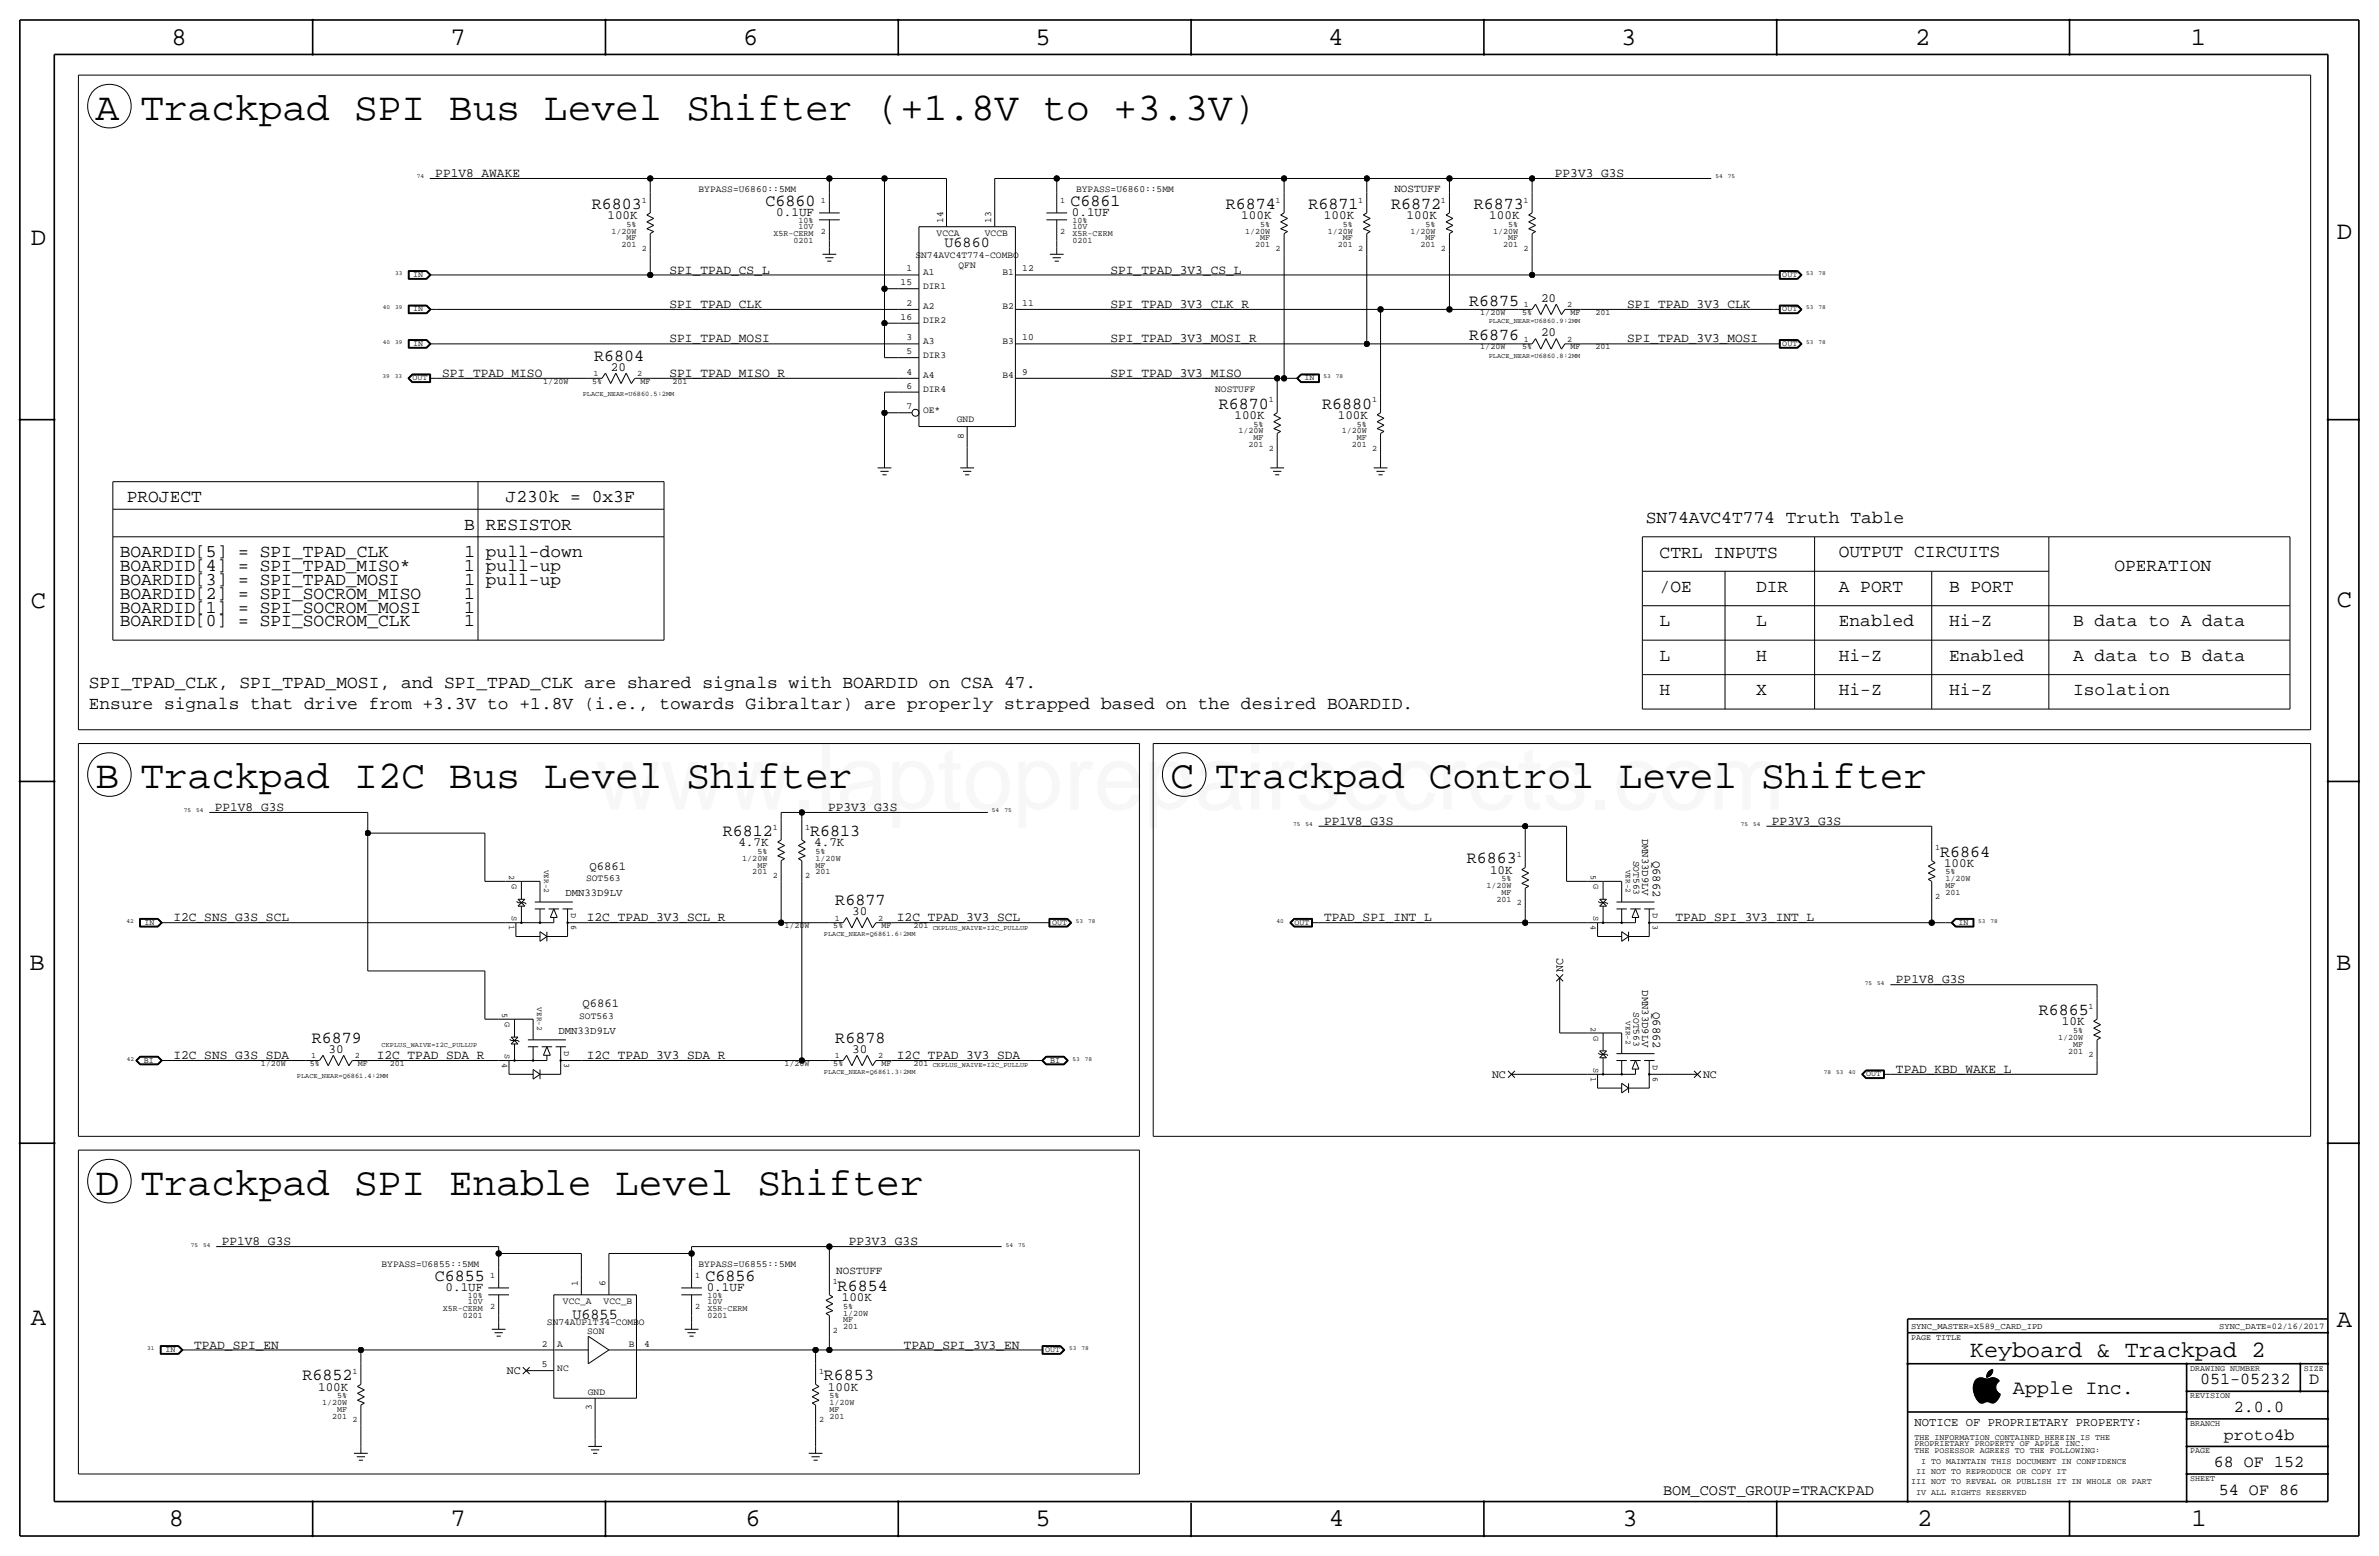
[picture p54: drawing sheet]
<svg xmlns="http://www.w3.org/2000/svg" width="877mm" height="574mm" viewBox="0 0 877 574" stroke-linecap="round" stroke-linejoin="round" font-family="sans-serif">
<defs><g id="words">
<text font-size="33.5" fill="#f00" x="219.3" y="298.4">www.laptoprepairsecrets.com</text>
<g font-size="14.6">
<text x="35.3" y="44.2">A Trackpad SPI Bus Level Shifter (+1.8V to +3.3V)</text>
<text x="35.3" y="290.6">B Trackpad I2C Bus Level Shifter</text>
<text x="431.5" y="290.6">C Trackpad Control Level Shifter</text>
<text x="35.3" y="440.4">D Trackpad SPI Enable Level Shifter</text>
</g>
<g font-size="9.4">
<text x="63.2" y="16.5">8</text>
<text x="166.1" y="16.5">7</text>
<text x="274" y="16.5">6</text>
<text x="381.7" y="16.5">5</text>
<text x="489.7" y="16.5">4</text>
<text x="597.6" y="16.5">3</text>
<text x="706.1" y="16.5">2</text>
<text x="807.7" y="16.5">1</text>
<text x="861.5" y="88.1">D</text>
<text x="11.4" y="90.4">D</text>
<text x="11.4" y="224.3">C</text>
<text x="861.5" y="223.8">C</text>
<text x="10.9" y="357.6">B</text>
<text x="861.3" y="357.4">B</text>
<text x="11.4" y="488.4">A</text>
<text x="861.5" y="489.2">A</text>
<text x="62.2" y="562.6">8</text>
<text x="166.1" y="562.6">7</text>
<text x="274.8" y="562.6">6</text>
<text x="381.7" y="562.6">5</text>
<text x="489.9" y="562.6">4</text>
<text x="598.1" y="562.6">3</text>
<text x="706.8" y="562.6">2</text>
<text x="807.9" y="562.6">1</text>
</g>
<text font-size="8.6" x="726.3" y="500.1">Keyboard &amp; Trackpad 2</text>
<text font-size="7.4" x="742.1" y="513.9">Apple Inc.</text>
<g font-size="6.6">
<text x="46.7" y="185.2">PROJECT</text>
<text x="186.4" y="185.2">J230k = 0x3F</text>
<text x="171.2" y="195.3">B RESISTOR</text>
<text x="606.8" y="192.8">SN74AVC4T774 Truth Table</text>
<text x="44.2" y="205.5">BOARDID[5] = SPI_TPAD_CLK</text>
<text x="171.2" y="205.5">1 pull-down</text>
<text x="611.9" y="205.5">CTRL INPUTS</text>
<text x="677.9" y="205.5">OUTPUT CIRCUITS</text>
<text x="44.1" y="210.6">BOARDID[4] = SPI_TPAD_MISO*</text>
<text x="44.2" y="215.6">BOARDID[3] = SPI_TPAD_MOSI</text>
<text x="171.2" y="210.6">1 pull-up</text>
<text x="171.2" y="215.6">1 pull-up</text>
<text x="779.5" y="210.6">OPERATION</text>
<text x="44.1" y="220.7">BOARDID[2] = SPI_SOCROM_MISO</text>
<text x="171.2" y="220.7">1</text>
<text x="611.9" y="218.2">/OE</text>
<text x="647.4" y="218.2">DIR</text>
<text x="677.9" y="218.2">A PORT</text>
<text x="718.5" y="218.2">B PORT</text>
<text x="44.1" y="225.8">BOARDID[1] = SPI_SOCROM_MOSI</text>
<text x="171.2" y="225.8">1</text>
<text x="44.1" y="230.9">BOARDID[0] = SPI_SOCROM_CLK</text>
<text x="171.2" y="230.9">1</text>
<text x="611.9" y="230.9">L</text>
<text x="647.4" y="230.9">L</text>
<text x="677.9" y="230.9">Enabled</text>
<text x="718.5" y="230.9">Hi-Z</text>
<text x="764.3" y="230.9">B data to A data</text>
<text x="611.9" y="243.6">L</text>
<text x="647.4" y="243.6">H</text>
<text x="677.9" y="243.6">Hi-Z</text>
<text x="718.5" y="243.6">Enabled</text>
<text x="764.3" y="243.6">A data to B data</text>
<text x="32.7" y="253.7">SPI_TPAD_CLK, SPI_TPAD_MOSI, and SPI_TPAD_CLK are shared signals with BOARDID on CSA 47.</text>
<text x="611.9" y="256.3">H</text>
<text x="647.4" y="256.3">X</text>
<text x="677.9" y="256.3">Hi-Z</text>
<text x="718.5" y="256.3">Hi-Z</text>
<text x="764.3" y="256.3">Isolation</text>
<text x="32.7" y="261.4">Ensure signals that drive from +3.3V to +1.8V (i.e., towards Gibraltar) are properly strapped based on the desired BOARDID.</text>
</g>
<g font-size="6.2">
<text x="218.2" y="77">R6803</text>
<text x="282.2" y="75.9">C6860</text>
<text x="394.7" y="75.9">C6861</text>
<text x="451.9" y="77">R6874</text>
<text x="482.3" y="77">R6871</text>
<text x="512.8" y="77">R6872</text>
<text x="543.3" y="77">R6873</text>
<text x="541.6" y="112.8">R6875</text>
<text x="541.6" y="125.5">R6876</text>
<text x="219" y="133.1">R6804</text>
<text x="449.3" y="150.6">R6870</text>
<text x="487.4" y="150.6">R6880</text>
<text x="266.4" y="308.1">R6812</text>
<text x="298.7" y="308.1">R6813</text>
<text x="715.2" y="315.7">R6864</text>
<text x="540.8" y="318.3">R6863</text>
<text x="307.9" y="333.8">R6877</text>
<text x="751.6" y="374.1">R6865</text>
<text x="114.9" y="384.6">R6879</text>
<text x="307.9" y="384.6">R6878</text>
<text x="160.3" y="472.2">C6855</text>
<text x="260" y="472.2">C6856</text>
<text x="308.8" y="475.7">R6854</text>
<text x="111.5" y="508.8">R6852</text>
<text x="303.7" y="508.8">R6853</text>
<text x="811.1" y="510.3">051-05232</text>
<text x="851.3" y="510.3">D</text>
<text x="823.6" y="520.4">2.0.0</text>
<text x="819.9" y="530.6">proto4b</text>
<text x="816.2" y="540.8">68 OF 152</text>
<text x="818" y="550.9">54 OF 86</text>
</g>
<g font-size="5.6">
<text x="348.2" y="91.2">U6860</text>
<text x="211.1" y="486.2">U6855</text>
<text x="613.1" y="550.9">BOM_COST_GROUP=TRACKPAD</text>
</g>
<g font-size="4.7">
<text x="160.5" y="65.3">PP1V8_AWAKE</text>
<text x="573.2" y="65.3">PP3V3_G3S</text>
<text x="224" y="80.8">100K</text>
<text x="286.2" y="79.8">0.1UF</text>
<text x="395.2" y="79.8">0.1UF</text>
<text x="457.6" y="80.8">100K</text>
<text x="488.1" y="80.8">100K</text>
<text x="518.6" y="80.8">100K</text>
<text x="549.1" y="80.8">100K</text>
<text x="246.8" y="100.8">SPI_TPAD_CS_L</text>
<text x="409.4" y="100.8">SPI_TPAD_3V3_CS_L</text>
<text x="246.8" y="113.5">SPI_TPAD_CLK</text>
<text x="409.4" y="113.5">SPI_TPAD_3V3_CLK_R</text>
<text x="568.1" y="111.3">20</text>
<text x="599.9" y="113.5">SPI_TPAD_3V3_CLK</text>
<text x="568.1" y="124">20</text>
<text x="246.8" y="126.2">SPI_TPAD_MOSI</text>
<text x="409.4" y="126.2">SPI_TPAD_3V3_MOSI_R</text>
<text x="599.9" y="126.2">SPI_TPAD_3V3_MOSI</text>
<text x="225.2" y="136.7">20</text>
<text x="163" y="138.9">SPI_TPAD_MISO</text>
<text x="246.8" y="138.9">SPI_TPAD_MISO_R</text>
<text x="409.4" y="138.9">SPI_TPAD_3V3_MISO</text>
<text x="455.1" y="154.4">100K</text>
<text x="493.2" y="154.4">100K</text>
<text x="79.2" y="298.9">PP1V8_G3S</text>
<text x="305.3" y="298.9">PP3V3_G3S</text>
<text x="488.2" y="304">PP1V8_G3S</text>
<text x="653.3" y="304">PP3V3_G3S</text>
<text x="272.2" y="311.9">4.7K</text>
<text x="300.2" y="311.9">4.7K</text>
<text x="549.3" y="322.1">10K</text>
<text x="716.7" y="319.5">100K</text>
<text x="64" y="339.6">I2C_SNS_G3S_SCL</text>
<text x="216.4" y="339.6">I2C_TPAD_3V3_SCL_R</text>
<text x="314.1" y="337.3">30</text>
<text x="330.7" y="339.6">I2C_TPAD_3V3_SCL</text>
<text x="488.2" y="339.6">TPAD_SPI_INT_L</text>
<text x="617.7" y="339.6">TPAD_SPI_3V3_INT_L</text>
<text x="699" y="362.5">PP1V8_G3S</text>
<text x="760.1" y="378">10K</text>
<text x="121.1" y="388.1">30</text>
<text x="314.1" y="388.1">30</text>
<text x="64" y="390.4">I2C_SNS_G3S_SDA</text>
<text x="138.9" y="390.4">I2C_TPAD_SDA_R</text>
<text x="216.4" y="390.4">I2C_TPAD_3V3_SDA_R</text>
<text x="330.7" y="390.4">I2C_TPAD_3V3_SDA</text>
<text x="699" y="395.5">TPAD_KBD_WAKE_L</text>
<text x="81.7" y="459">PP1V8_G3S</text>
<text x="312.9" y="459">PP3V3_G3S</text>
<text x="164.3" y="476">0.1UF</text>
<text x="260.5" y="476">0.1UF</text>
<text x="310.3" y="479.6">100K</text>
<text x="71.6" y="497.1">TPAD_SPI_EN</text>
<text x="333.2" y="497.1">TPAD_SPI_3V3_EN</text>
<text x="117.3" y="512.6">100K</text>
<text x="305.2" y="512.6">100K</text>
</g>
<g font-size="4.5">
<text x="609.3" y="317.2" transform="rotate(90 609.3 317.2)">Q6862</text>
<text x="217.3" y="320.6">Q6861</text>
<text x="214.8" y="371.4">Q6861</text>
<text x="609.3" y="373.1" transform="rotate(90 609.3 373.1)">Q6862</text>
<text x="705.8" y="525.5">NOTICE OF PROPRIETARY PROPERTY:</text>
</g>
<g font-size="4.3">
<text x="576.3" y="358.4" transform="rotate(-90 576.3 358.4)">NC</text>
<text x="550.1" y="397.3">NC</text>
<text x="627.8" y="397.3">NC</text>
<text x="186.8" y="506.5">NC</text>
</g>
<g font-size="4.1">
<text x="514.1" y="70.8">NOSTUFF</text>
<text x="308.3" y="469.6">NOSTUFF</text>
</g>
<g font-size="3.9">
<text x="605.5" y="309.1" transform="rotate(90 605.5 309.1)">DMN33D9LV</text>
<text x="208.4" y="330.2">DMN33D9LV</text>
<text x="605.5" y="365" transform="rotate(90 605.5 365)">DMN33D9LV</text>
<text x="205.9" y="381">DMN33D9LV</text>
</g>
<g font-size="3.5">
<text x="257.5" y="70.8">BYPASS=U6860::5MM</text>
<text x="396.7" y="70.8">BYPASS=U6860::5MM</text>
<text x="347.7" y="82.3" transform="rotate(-90 347.7 82.3)">14</text>
<text x="365.5" y="82.3" transform="rotate(-90 365.5 82.3)">13</text>
<text x="345.3" y="86.8">VCCA</text>
<text x="363.1" y="86.8">VCCB</text>
<text x="337.5" y="95">SN74AVC4T774-COMBO</text>
<text x="334.1" y="100.1">1</text>
<text x="340.3" y="101.3">A1</text>
<text x="353.4" y="98.8">QFN</text>
<text x="369.6" y="101.3">B1</text>
<text x="376.9" y="100.1">12</text>
<text x="332" y="105.1">15</text>
<text x="340.3" y="106.4">DIR1</text>
<text x="334.1" y="112.8">2</text>
<text x="376.9" y="112.8">11</text>
<text x="332" y="117.8">16</text>
<text x="340.3" y="114">A2</text>
<text x="340.3" y="119.1">DIR2</text>
<text x="369.6" y="114">B2</text>
<text x="334.1" y="125.5">3</text>
<text x="376.9" y="125.5">10</text>
<text x="334.1" y="130.5">5</text>
<text x="340.3" y="126.7">A3</text>
<text x="340.3" y="131.8">DIR3</text>
<text x="369.6" y="126.7">B3</text>
<text x="334.1" y="143.2">6</text>
<text x="334.1" y="138.2">4</text>
<text x="340.3" y="139.4">A4</text>
<text x="369.6" y="139.4">B4</text>
<text x="376.9" y="138.2">9</text>
<text x="340.3" y="144.5">DIR4</text>
<text x="448" y="144.5">NOSTUFF</text>
<text x="334.1" y="150.9">7</text>
<text x="340.3" y="152.1">OE*</text>
<text x="352.8" y="155.4">GND</text>
<text x="355.3" y="161.9" transform="rotate(-90 355.3 161.9)">8</text>
<text x="602.2" y="317.2" transform="rotate(90 602.2 317.2)">SOT563</text>
<text x="216.1" y="324.9">SOT563</text>
<text x="213.5" y="375.7">SOT563</text>
<text x="602.2" y="373.1" transform="rotate(90 602.2 373.1)">SOT563</text>
<text x="140.7" y="467.1">BYPASS=U6855::5MM</text>
<text x="257.5" y="467.1">BYPASS=U6855::5MM</text>
<text x="213.1" y="474" transform="rotate(-90 213.1 474)">1</text>
<text x="223.2" y="474" transform="rotate(-90 223.2 474)">6</text>
<text x="207.5" y="480.6">VCC_A</text>
<text x="222.5" y="480.6">VCC_B</text>
<text x="201.6" y="488.5">SN74AUP1T34-COMBO</text>
<text x="216.5" y="491.6">SON</text>
<text x="199.8" y="496.3">2</text>
<text x="205.4" y="496.6">A</text>
<text x="231.8" y="496.6">B</text>
<text x="237.4" y="496.3">4</text>
<text x="199.8" y="503.9">5</text>
<text x="205.4" y="505.2">NC</text>
<text x="216.7" y="514.1">GND</text>
<text x="218.1" y="519.8" transform="rotate(-90 218.1 519.8)">3</text>
</g>
<g font-size="3.2">
<text x="704.5" y="490">SYNC_MASTER=X589_CARD_IPD</text>
<text x="818.2" y="490">SYNC_DATE=02/16/2017</text>
</g>
<g font-size="3.1">
<text x="236.6" y="74.7">1</text>
<text x="302.6" y="74.7">1</text>
<text x="390.9" y="74.7">1</text>
<text x="470.3" y="74.7">1</text>
<text x="500.8" y="74.7">1</text>
<text x="531.2" y="74.7">1</text>
<text x="561.7" y="74.7">1</text>
<text x="230.9" y="83.6">5%</text>
<text x="294.4" y="82.3">10%</text>
<text x="395.4" y="82.3">10%</text>
<text x="464.6" y="83.6">5%</text>
<text x="495.1" y="83.6">5%</text>
<text x="525.6" y="83.6">5%</text>
<text x="556.1" y="83.6">5%</text>
<text x="225.4" y="86.1">1/20W</text>
<text x="230.9" y="88.6">MF</text>
<text x="285.1" y="87.1">X5R-CERM</text>
<text x="292.5" y="89.7">0201</text>
<text x="294.4" y="84.6">10V</text>
<text x="302.6" y="86.1">2</text>
<text x="390.9" y="86.1">2</text>
<text x="395.4" y="89.7">0201</text>
<text x="395.4" y="87.1">X5R-CERM</text>
<text x="395.4" y="84.6">10V</text>
<text x="459.1" y="86.1">1/20W</text>
<text x="464.6" y="88.6">MF</text>
<text x="489.6" y="86.1">1/20W</text>
<text x="495.1" y="88.6">MF</text>
<text x="520" y="86.1">1/20W</text>
<text x="525.6" y="88.6">MF</text>
<text x="550.5" y="86.1">1/20W</text>
<text x="556.1" y="88.6">MF</text>
<text x="229.1" y="91.2">201</text>
<text x="236.6" y="92.5">2</text>
<text x="462.8" y="91.2">201</text>
<text x="470.3" y="92.5">2</text>
<text x="493.3" y="91.2">201</text>
<text x="500.8" y="92.5">2</text>
<text x="523.7" y="91.2">201</text>
<text x="531.2" y="92.5">2</text>
<text x="554.2" y="91.2">201</text>
<text x="561.7" y="92.5">2</text>
<text x="152.3" y="102.1">IN</text>
<text x="657.1" y="102.1">OUT</text>
<text x="561.7" y="113.3">1</text>
<text x="577.8" y="113.3">2</text>
<text x="152.3" y="114.8">IN</text>
<text x="545.7" y="116.1">1/20W</text>
<text x="561.2" y="116.1">5%</text>
<text x="579" y="116.1">MF</text>
<text x="588.2" y="116.1">201</text>
<text x="657.1" y="114.8">OUT</text>
<text x="561.7" y="126">1</text>
<text x="577.8" y="126">2</text>
<text x="152.3" y="127.5">IN</text>
<text x="545.7" y="128.8">1/20W</text>
<text x="561.2" y="128.8">5%</text>
<text x="579" y="128.8">MF</text>
<text x="588.2" y="128.8">201</text>
<text x="657.1" y="127.5">OUT</text>
<text x="152.1" y="140.2">OUT</text>
<text x="200.3" y="141.5">1/20W</text>
<text x="218.3" y="141.5">5%</text>
<text x="218.8" y="138.7">1</text>
<text x="234.9" y="138.7">2</text>
<text x="236.1" y="141.5">MF</text>
<text x="247.9" y="141.5">201</text>
<text x="480.9" y="140.2">IN</text>
<text x="467.7" y="148.3">1</text>
<text x="505.8" y="148.3">1</text>
<text x="456.5" y="159.8">1/20W</text>
<text x="462.1" y="157.2">5%</text>
<text x="494.6" y="159.8">1/20W</text>
<text x="500.2" y="157.2">5%</text>
<text x="460.2" y="164.8">201</text>
<text x="462.1" y="162.3">MF</text>
<text x="467.7" y="166.1">2</text>
<text x="498.3" y="164.8">201</text>
<text x="500.2" y="162.3">MF</text>
<text x="505.8" y="166.1">2</text>
<text x="284.9" y="305.8">1</text>
<text x="296.9" y="305.8">1</text>
<text x="273.7" y="317.2">1/20W</text>
<text x="279.2" y="314.7">5%</text>
<text x="300.7" y="314.7">5%</text>
<text x="300.7" y="317.2">1/20W</text>
<text x="559.2" y="316">1</text>
<text x="713.4" y="313.4">1</text>
<text x="187.7" y="322.5" transform="rotate(90 187.7 322.5)">2</text>
<text x="277.4" y="322.3">201</text>
<text x="279.2" y="319.8">MF</text>
<text x="284.9" y="323.6">2</text>
<text x="296.9" y="323.6">2</text>
<text x="300.7" y="319.8">MF</text>
<text x="300.7" y="322.3">201</text>
<text x="586.4" y="322.5" transform="rotate(90 586.4 322.5)">5</text>
<text x="717.2" y="322.3">5%</text>
<text x="188.7" y="326" transform="rotate(90 188.7 326)">G</text>
<text x="548" y="327.4">1/20W</text>
<text x="553.5" y="324.9">5%</text>
<text x="553.5" y="329.9">MF</text>
<text x="587.5" y="326" transform="rotate(90 587.5 326)">G</text>
<text x="717.2" y="329.9">201</text>
<text x="717.2" y="327.4">MF</text>
<text x="717.2" y="324.9">1/20W</text>
<text x="551.7" y="332.5">201</text>
<text x="559.2" y="333.8">2</text>
<text x="713.4" y="331.2">2</text>
<text x="53.3" y="340.9">IN</text>
<text x="187.7" y="341.1" transform="rotate(90 187.7 341.1)">1</text>
<text x="188.7" y="337.7" transform="rotate(90 188.7 337.7)">S</text>
<text x="210.5" y="336.6" transform="rotate(90 210.5 336.6)">D</text>
<text x="210.5" y="341.1" transform="rotate(90 210.5 341.1)">6</text>
<text x="307.7" y="339.3">1</text>
<text x="323.8" y="339.3">2</text>
<text x="387.8" y="340.9">OUT</text>
<text x="477.2" y="340.9">OUT</text>
<text x="586.4" y="341.1" transform="rotate(90 586.4 341.1)">4</text>
<text x="587.5" y="337.7" transform="rotate(90 587.5 337.7)">S</text>
<text x="609.3" y="336.6" transform="rotate(90 609.3 336.6)">D</text>
<text x="609.3" y="341.1" transform="rotate(90 609.3 341.1)">3</text>
<text x="722.1" y="340.9">IN</text>
<text x="289.2" y="342.1">1/20W</text>
<text x="307.2" y="342.1">5%</text>
<text x="325" y="342.1">MF</text>
<text x="336.8" y="342.1">201</text>
<text x="770" y="371.9">1</text>
<text x="185.1" y="373.3" transform="rotate(90 185.1 373.3)">5</text>
<text x="186.1" y="376.8" transform="rotate(90 186.1 376.8)">G</text>
<text x="586.4" y="378.4" transform="rotate(90 586.4 378.4)">2</text>
<text x="587.5" y="381.9" transform="rotate(90 587.5 381.9)">G</text>
<text x="758.8" y="383.3">1/20W</text>
<text x="764.3" y="380.7">5%</text>
<text x="186.1" y="388.5" transform="rotate(90 186.1 388.5)">S</text>
<text x="208" y="387.4" transform="rotate(90 208 387.4)">D</text>
<text x="762.5" y="388.4">201</text>
<text x="764.3" y="385.8">MF</text>
<text x="770" y="389.6">2</text>
<text x="53" y="391.7">BI</text>
<text x="96.2" y="392.9">1/20W</text>
<text x="114.2" y="392.9">5%</text>
<text x="114.7" y="390.1">1</text>
<text x="130.8" y="390.1">2</text>
<text x="132" y="392.9">MF</text>
<text x="143.7" y="392.9">201</text>
<text x="185.1" y="391.9" transform="rotate(90 185.1 391.9)">4</text>
<text x="208" y="391.9" transform="rotate(90 208 391.9)">3</text>
<text x="289.2" y="392.9">1/20W</text>
<text x="307.2" y="392.9">5%</text>
<text x="307.7" y="390.1">1</text>
<text x="323.8" y="390.1">2</text>
<text x="325" y="392.9">MF</text>
<text x="336.8" y="392.9">201</text>
<text x="387.2" y="391.7">BI</text>
<text x="587.5" y="393.5" transform="rotate(90 587.5 393.5)">S</text>
<text x="609.3" y="392.5" transform="rotate(90 609.3 392.5)">D</text>
<text x="586.4" y="397" transform="rotate(90 586.4 397)">1</text>
<text x="609.3" y="397" transform="rotate(90 609.3 397)">6</text>
<text x="688" y="396.7">OUT</text>
<text x="180.7" y="470.9">1</text>
<text x="256.2" y="470.9">1</text>
<text x="307" y="473.5">1</text>
<text x="172.5" y="478.5">10%</text>
<text x="260.8" y="478.5">10%</text>
<text x="163.2" y="483.4">X5R-CERM</text>
<text x="170.6" y="485.9">0201</text>
<text x="172.5" y="480.8">10V</text>
<text x="180.7" y="482.3">2</text>
<text x="256.2" y="482.3">2</text>
<text x="260.8" y="485.9">0201</text>
<text x="260.8" y="480.8">10V</text>
<text x="260.8" y="483.4">X5R-CERM</text>
<text x="310.8" y="482.3">5%</text>
<text x="310.8" y="484.9">1/20W</text>
<text x="307" y="491.2">2</text>
<text x="310.8" y="487.4">MF</text>
<text x="310.8" y="490">201</text>
<text x="704.5" y="493.8">PAGE TITLE</text>
<text x="61" y="498.3">IN</text>
<text x="385.3" y="498.3">OUT</text>
<text x="129.9" y="506.5">1</text>
<text x="302" y="506.5">1</text>
<text x="807.4" y="505.2">DRAWING NUMBER</text>
<text x="849.3" y="505.2">SIZE</text>
<text x="124.3" y="515.4">5%</text>
<text x="305.8" y="515.4">5%</text>
<text x="807.4" y="515.4">REVISION</text>
<text x="118.7" y="517.9">1/20W</text>
<text x="124.3" y="520.4">MF</text>
<text x="305.8" y="517.9">1/20W</text>
<text x="305.8" y="520.4">MF</text>
<text x="122.4" y="523">201</text>
<text x="129.9" y="524.3">2</text>
<text x="302" y="524.3">2</text>
<text x="305.8" y="523">201</text>
<text x="807.4" y="525.5">BRANCH</text>
<text x="705.8" y="533.1">PROPRIETARY PROPERTY OF APPLE INC.</text>
<text x="705.8" y="530.6">THE INFORMATION CONTAINED HEREIN IS THE</text>
<text x="705.8" y="535.7">THE POSESSOR AGREES TO THE FOLLOWING:</text>
<text x="708.2" y="539.5">I TO MAINTAIN THIS DOCUMENT IN CONFIDENCE</text>
<text x="807.4" y="535.7">PAGE</text>
<text x="706.4" y="543.3">II NOT TO REPRODUCE OR COPY IT</text>
<text x="807.4" y="545.8">SHEET</text>
<text x="704.5" y="547.1">III NOT TO REVEAL OR PUBLISH IT IN WHOLE OR PART</text>
<text x="706.4" y="550.9">IV ALL RIGHTS RESERVED</text>
</g>
<g font-size="2.9">
<text x="200.6" y="320.5" transform="rotate(90 200.6 320.5)">VER-2</text>
<text x="599.4" y="320.5" transform="rotate(90 599.4 320.5)">VER-2</text>
<text x="198.1" y="371.3" transform="rotate(90 198.1 371.3)">VER-2</text>
<text x="599.4" y="376.4" transform="rotate(90 599.4 376.4)">VER-2</text>
</g>
<g font-size="2.6">
<text x="548.9" y="119.1">PLACE_NEAR=U6860.9:2MM</text>
<text x="548.9" y="131.8">PLACE_NEAR=U6860.8:2MM</text>
<text x="214.9" y="145.8">PLACE_NEAR=U6860.5:2MM</text>
<text x="303.8" y="345.2">PLACE_NEAR=Q6861.6:2MM</text>
<text x="343.9" y="342.6">CKPLUS_WAIVE=I2C_PULLUP</text>
<text x="140.7" y="385.8">CKPLUS_WAIVE=I2C_PULLUP</text>
<text x="303.8" y="396">PLACE_NEAR=Q6861.3:2MM</text>
<text x="343.9" y="393.4">CKPLUS_WAIVE=I2C_PULLUP</text>
<text x="109.5" y="397.3">PLACE_NEAR=Q6861.4:2MM</text>
</g>
<g font-size="2.3">
<text x="153.6" y="65.8">74</text>
<text x="632.4" y="65.8">54</text>
<text x="637" y="65.8">75</text>
<text x="145.7" y="101.3">33</text>
<text x="665.9" y="101.3">53</text>
<text x="670.5" y="101.3">78</text>
<text x="141.1" y="114">40</text>
<text x="145.7" y="114">39</text>
<text x="665.9" y="114">53</text>
<text x="670.5" y="114">78</text>
<text x="141.1" y="126.7">40</text>
<text x="145.7" y="126.7">39</text>
<text x="665.9" y="126.7">53</text>
<text x="670.5" y="126.7">78</text>
<text x="141" y="139.4">39</text>
<text x="145.5" y="139.4">33</text>
<text x="487.9" y="139.4">53</text>
<text x="492.5" y="139.4">78</text>
<text x="67.8" y="299.5">75</text>
<text x="72.3" y="299.5">54</text>
<text x="365.7" y="299.5">54</text>
<text x="370.3" y="299.5">75</text>
<text x="476.7" y="304.5">75</text>
<text x="481.3" y="304.5">54</text>
<text x="641.8" y="304.5">75</text>
<text x="646.4" y="304.5">54</text>
<text x="46.6" y="340.1">42</text>
<text x="396.6" y="340.1">53</text>
<text x="401.2" y="340.1">78</text>
<text x="470.7" y="340.1">40</text>
<text x="729.2" y="340.1">53</text>
<text x="733.8" y="340.1">78</text>
<text x="687.5" y="363">75</text>
<text x="692.1" y="363">54</text>
<text x="46.7" y="390.9">42</text>
<text x="395.4" y="390.9">53</text>
<text x="399.9" y="390.9">78</text>
<text x="672.3" y="396">78</text>
<text x="676.9" y="396">53</text>
<text x="681.5" y="396">40</text>
<text x="70.3" y="459.5">75</text>
<text x="74.9" y="459.5">54</text>
<text x="370.8" y="459.5">54</text>
<text x="375.4" y="459.5">75</text>
<text x="54.3" y="497.6">31</text>
<text x="394.1" y="497.6">53</text>
<text x="398.7" y="497.6">78</text>
</g>
</g></defs>
<g fill="none" stroke="#000" stroke-width=".37">
<path d="M28.9 27.7v241.3zM28.9 27.7h823zM851.9 27.7v241.3zM158.4 65.8h81.3zM238.5 79.2l2.5 1.3zM238.5 79.2l1.2-.7zM239.7 65.8h66.1zM239.7 65.8v5.1zM239.7 70.9v7.6zM302 78.5h7.6zM305.8 65.8h20.3zM305.8 65.8v5.1z"/>
<path d="M305.8 70.9v7.6zM326.1 65.8h22.8zM326.1 65.8v40.6zM348.9 65.8v10.1zM348.9 75.9v7.7zM366.7 65.8h22.9zM366.7 65.8v10.1zM366.7 75.9v7.7zM385.8 78.5h7.6zM389.6 65.8h83.8zM389.6 65.8v5.1zM389.6 70.9v7.6z"/>
<path d="M472.1 79.2l1.3-.7zM472.1 79.2l2.6 1.3zM473.4 65.8h30.5zM473.4 65.8v5.1zM473.4 70.9v7.6zM502.6 79.2l1.3-.7zM502.6 79.2l2.6 1.3zM503.9 65.8h30.5zM503.9 65.8v5.1zM503.9 70.9v7.6zM533.1 79.2l1.3-.7zM533.1 79.2l2.5 1.3z"/>
<path d="M534.4 65.8v5.1zM534.4 70.9v7.6zM534.4 65.8h30.4zM563.6 79.2l1.2-.7zM563.6 79.2l2.5 1.3zM564.8 65.8h66.1zM564.8 65.8v5.1zM564.8 70.9v7.6zM150.5 99.8h6.8zM150.5 99.8v3.1zM150.6 99.9v2.9zM150.6 99.9h6.7z"/>
<path d="M150.7 100v2.7zM150.7 100h6.5zM157.2 100l1.4 1.3zM157.3 99.9l1.4 1.4zM157.3 99.8l1.6 1.5zM238.5 84.3l2.5 1zM238.5 81.8l2.5 1.3zM238.5 84.3l2.5-1.2zM238.5 81.8l2.5-1.3zM239.7 86.1l1.3-.8zM239.7 93.7v7.6zM239.7 86.1v7.6z"/>
<path d="M302 81h7.6zM303.2 93.7h5.1zM304.2 95h3.1zM305 96.3h1.5zM305.8 88.6v2.6zM305.8 91.2v2.5zM305.8 81v7.6zM338.8 83.6v73.6zM338.8 83.6h35.5zM374.3 83.6v73.6zM385.8 81h7.6zM387 93.7h5.1z"/>
<path d="M388.1 95h3zM388.8 96.3h1.5zM389.6 88.6v2.6zM389.6 91.2v2.5zM389.6 81v7.6zM472.1 84.3l2.6 1zM472.1 81.8l2.6 1.3zM472.1 84.3l2.6-1.2zM472.1 81.8l2.6-1.3zM473.4 93.7v45.7zM473.4 86.1v7.6zM473.4 86.1l1.3-.8z"/>
<path d="M502.6 84.3l2.6-1.2zM502.6 81.8l2.6-1.3zM502.6 84.3l2.6 1zM502.6 81.8l2.6 1.3zM503.9 86.1l1.3-.8zM503.9 93.7v33zM503.9 86.1v7.6zM533.1 84.3l2.5-1.2zM533.1 81.8l2.5-1.3zM533.1 84.3l2.5 1zM533.1 81.8l2.5 1.3zM534.4 86.1l1.2-.8z"/>
<path d="M534.4 93.7v20.3zM534.4 86.1v7.6zM563.6 84.3l2.5-1.2zM563.6 81.8l2.5-1.3zM563.6 84.3l2.5 1zM563.6 81.8l2.5 1.3zM564.8 86.1l1.3-.8zM564.8 93.7v7.6zM564.8 86.1v7.6zM656 99.8v3.1zM656 99.8h6.8zM656.1 99.9h6.6z"/>
<path d="M656.1 99.9v2.9zM656.2 100h6.5zM656.2 100v2.7zM662.7 100l1.4 1.3zM662.7 99.9l1.5 1.4zM662.8 99.8l1.6 1.5zM150.5 112.5h6.8zM150.5 102.9h6.8zM150.5 112.5v3.1zM150.5 115.6h6.8zM150.6 102.8h6.7zM150.6 112.6v2.9z"/>
<path d="M150.6 115.5h6.7zM150.6 112.6h6.7zM150.7 102.7h6.5zM150.7 112.7v2.7zM150.7 115.4h6.5zM150.7 112.7h6.5zM150.8 100.1h6.4zM150.8 100.1v2.5zM150.8 102.6h6.4zM150.8 112.8h6.4zM150.8 112.8v2.5zM150.8 115.3h6.4z"/>
<path d="M157.2 100.1l1.2 1.2zM157.2 112.8l1.2 1.2zM157.2 102.6l1.2-1.3zM157.2 115.3l1.2-1.3zM157.2 102.7l1.4-1.4zM157.2 115.4l1.4-1.4zM157.2 112.7l1.4 1.3zM157.3 112.6l1.4 1.4zM157.3 102.8l1.5-1.5zM157.3 115.5l1.5-1.5zM157.3 102.9l1.6-1.6zM157.3 115.6l1.6-1.6z"/>
<path d="M157.3 112.5l1.6 1.5zM158.4 101.3h2.6zM158.4 114h2.6zM161 114h170.2zM161 101.3h78.7zM239.7 101.3h91.5zM326.1 106.4v12.7zM326.1 106.4h5.1zM326.1 119.1v12.7zM326.1 119.1h5.1zM331.2 106.4h7.6zM331.2 101.3h7.6z"/>
<path d="M331.2 114h7.6zM331.2 119.1h7.6zM374.3 101.3h7.7zM374.3 114h7.7zM382 101.3h182.8zM382 114h127zM509 114h25.4zM509 114v30.5zM534.4 114h25.4zM559.8 114h5zM564.8 101.3h88.9zM566.1 112.1l1.9 3.9z"/>
<path d="M566.1 112.1l-1.3 1.9zM569.9 112.1l-1.9 3.9zM569.9 112.1l2 3.9zM573.7 112.1l-1.8 3.9zM573.7 112.1l2 3.9zM576.9 114h5.7zM576.9 114l-1.2 2zM582.6 114h71.1zM653.7 101.3h2.6zM653.7 114h2.6zM656 102.9h6.8zM656 112.5v3.1z"/>
<path d="M656 115.6h6.8zM656 112.5h6.8zM656.1 112.6h6.6zM656.1 102.8h6.6zM656.1 112.6v2.9zM656.1 115.5h6.6zM656.2 112.7h6.5zM656.2 102.7h6.5zM656.2 112.7v2.7zM656.2 115.4h6.5zM656.3 100.1h6.3zM656.3 100.1v2.5z"/>
<path d="M656.3 102.6h6.3zM656.3 112.8h6.3zM656.3 112.8v2.5zM656.3 115.3h6.3zM662.6 100.1l1.3 1.2zM662.6 112.8l1.3 1.2zM662.6 102.6l1.3-1.3zM662.6 115.3l1.3-1.3zM662.7 102.7l1.4-1.4zM662.7 115.4l1.4-1.4zM662.7 112.7l1.4 1.3zM662.7 102.8l1.5-1.5z"/>
<path d="M662.7 115.5l1.5-1.5zM662.7 112.6l1.5 1.4zM662.8 112.5l1.6 1.5zM662.8 102.9l1.6-1.6zM662.8 115.6l1.6-1.6zM150.4 139.4l1.5-1.5zM150.4 139.4l1.5 1.6zM150.5 125.2h6.8zM150.5 139.4l1.5 1.5zM150.5 139.4l1.5-1.4zM150.5 125.2v3.1zM150.5 128.3h6.8z"/>
<path d="M150.6 125.3v2.9zM150.6 128.2h6.7zM150.6 125.3h6.7zM150.7 139.4l1.3-1.3zM150.7 139.4l1.3 1.4zM150.7 125.4v2.7zM150.7 128.1h6.5zM150.7 125.4h6.5zM150.8 139.4l1.3 1.3zM150.8 139.4l1.3-1.2zM150.8 125.5h6.4zM150.8 125.5v2.5z"/>
<path d="M150.8 128h6.4zM151.9 137.9h6.9zM152 138h6.6zM152 138.1h6.5zM152.1 138.2h6.3zM157.2 125.5l1.2 1.2zM157.2 128l1.2-1.3zM157.2 128.1l1.4-1.4zM157.2 125.4l1.4 1.3zM157.3 125.3l1.4 1.4zM157.3 128.3l1.6-1.6zM157.3 125.2l1.6 1.5z"/>
<path d="M158.4 138.2v2.5zM158.4 139.4h2.6zM158.4 126.7h2.6zM158.5 138.1v2.7zM158.6 138v2.9zM158.7 137.9v3.1zM158.8 126.7l-1.5 1.5zM161 139.4h55.9zM161 126.7h170.2zM216.9 139.4h5zM223.2 137.5l-1.3 1.9zM223.2 137.5l1.9 3.9z"/>
<path d="M227 137.5l-1.9 3.9zM227 137.5l2 3.9zM230.8 137.5l-1.8 3.9zM230.8 137.5l2 3.9zM234 139.4l-1.2 2zM234 139.4h5.7zM239.7 139.4h91.5zM326.1 131.8h5.1zM331.2 126.7h7.6zM331.2 131.8h7.6zM331.2 139.4h7.6zM374.3 126.7h7.7z"/>
<path d="M374.3 139.4h7.7zM382 126.7h121.9zM382 139.4h88.9zM470.9 139.4h2.5zM470.9 139.4v5.1zM473.4 139.4h2.5zM475.9 139.4h2.6zM478 139.4l1.6 1.6zM478 139.4l1.6-1.5zM478.2 139.4l1.5-1.4zM478.2 139.4l1.5 1.5zM478.3 139.4l1.4-1.3z"/>
<path d="M478.3 139.4l1.4 1.4zM478.5 139.4l1.3 1.3zM479.6 137.9h6.8zM479.7 138h6.6zM479.7 138.1h6.5zM479.8 138.2h6.3zM479.8 138.2l-1.3 1.2zM486.1 138.2v2.5zM486.2 138.1v2.7zM486.3 138v2.9zM486.4 137.9v3.1zM503.9 126.7h55.9z"/>
<path d="M559.8 126.7h5zM566.1 124.8l1.9 3.9zM566.1 124.8l-1.3 1.9zM569.9 124.8l-1.9 3.9zM569.9 124.8l2 3.9zM573.7 124.8l-1.8 3.9zM573.7 124.8l2 3.9zM576.9 126.7h5.7zM576.9 126.7l-1.2 2zM582.6 126.7h71.1zM653.7 126.7h2.6zM656 125.2v3.1z"/>
<path d="M656 128.3h6.8zM656 125.2h6.8zM656.1 125.3h6.6zM656.1 125.3v2.9zM656.1 128.2h6.6zM656.2 125.4h6.5zM656.2 125.4v2.7zM656.2 128.1h6.5zM656.3 125.5h6.3zM656.3 125.5v2.5zM656.3 128h6.3zM662.6 125.5l1.3 1.2z"/>
<path d="M662.6 128l1.3-1.3zM662.7 125.4l1.4 1.3zM662.7 128.2l1.5-1.5zM662.7 125.3l1.5 1.4zM662.8 125.2l1.6 1.5zM662.8 128.3l1.6-1.6zM664.1 126.7l-1.4 1.4zM151.9 141h6.8zM152 140.9h6.6zM152 140.8h6.5zM152.1 140.7h6.3zM326.1 152.1v17.8z"/>
<path d="M326.1 144.5v7.6zM326.1 152.1h5.1zM326.1 144.5h5.1zM331.2 152.1h5zM331.2 144.5h7.6zM338.8 157.2h35.5zM356.6 157.2v7.6zM469.6 158l2.5-1.3zM469.6 155.4l2.5-1.2zM469.6 152.9l1.3-.8zM469.6 158l2.5 1zM469.6 155.4l2.5 1.3z"/>
<path d="M469.6 152.9l2.5 1.3zM470.9 159.8l1.2-.8zM470.9 159.8v7.6zM470.9 144.5v7.6zM479.6 141h6.8zM479.7 140.9h6.6zM479.7 140.8h6.5zM479.8 140.7h6.3zM507.7 158l2.5-1.3zM507.7 155.4l2.5-1.2zM507.7 152.9l1.3-.8zM507.7 158l2.5 1z"/>
<path d="M507.7 155.4l2.5 1.3zM507.7 152.9l2.5 1.3zM509 159.8l1.2-.8zM509 159.8v7.6zM509 144.5v7.6zM41.6 177.5v10.2zM41.6 177.5h134.6zM176.2 177.5h68.6zM176.2 177.5v58.5zM244.8 177.5v10.2zM323.5 172.5h5.1zM324.6 173.7h3z"/>
<path d="M325.3 175h1.5zM326.1 169.9v2.6zM354 172.5h5.1zM355 173.7h3.1zM355.8 175h1.5zM356.6 164.8v5.1zM356.6 169.9v2.6zM468.3 172.5h5.1zM469.3 173.7h3.1zM470.1 175h1.5zM470.9 167.4v2.5zM470.9 169.9v2.6z"/>
<path d="M506.4 172.5h5.1zM507.4 173.7h3.1zM508.2 175h1.5zM509 167.4v2.5zM509 169.9v2.6zM41.6 197.9h203.2zM41.6 197.9v38.1zM41.6 187.7v10.2zM41.6 187.7h203.2zM244.8 197.9v38.1zM244.8 187.7v10.2zM605.5 197.9v12.7z"/>
<path d="M605.5 197.9h63.5zM669 197.9h86.3zM669 197.9v63.5zM755.3 197.9v12.7zM755.3 197.9h88.9zM844.2 197.9v25.4zM605.5 210.6h30.5zM605.5 210.6v12.7zM636 210.6v50.8zM636 210.6h76.2zM712.2 210.6v50.8zM712.2 210.6h43.1z"/>
<path d="M755.3 210.6v50.8zM41.6 236h134.6zM176.2 236h68.6zM605.5 236v12.7zM605.5 236h238.7zM605.5 223.3v12.7zM605.5 223.3h238.7zM844.2 236v12.7zM844.2 223.3v12.7zM605.5 248.7v12.7zM605.5 248.7h238.7zM844.2 248.7v12.7z"/>
<path d="M28.9 274.1v144.7zM28.9 274.1h391.2zM28.9 269h823zM420.1 274.1v144.7zM425.1 274.1h426.8zM425.1 274.1v144.7zM605.5 261.4h30.5zM636 261.4h33zM669 261.4h43.2zM712.2 261.4h43.1zM755.3 261.4h88.9zM851.9 274.1v144.7z"/>
<path d="M77.2 299.5h58.4zM135.6 299.5v7.6zM288 299.5h7.6zM288 299.5v2.5zM295.6 299.5v2.5zM295.6 299.5h68.6zM135.6 307.1h43.2zM135.6 307.1v50.8zM178.8 307.1v17.8zM286.7 315.5l2.6-1.3zM286.7 312.9l2.6-1.2zM286.7 310.4l1.3-.8z"/>
<path d="M286.7 315.5l2.6 1zM286.7 312.9l2.6 1.3zM286.7 310.4l2.6 1.3zM288 317.2l1.3-.7zM288 317.2v7.7zM288 302v7.6zM294.3 316.5l1.3 .7zM294.3 314.2l2.6 1.3zM294.3 311.7l2.6 1.2zM294.3 316.5l2.6-1zM294.3 314.2l2.6-1.3zM294.3 311.7l2.6-1.3z"/>
<path d="M295.6 317.2v7.7zM295.6 302v7.6zM295.6 309.6l1.3 .8zM486.1 304.5h76.2zM562.3 304.5h15.2zM562.3 304.5v7.7zM562.3 312.2v7.6zM577.5 304.5v20.4zM651.2 304.5h61zM710.9 319.3l2.5-1.3zM710.9 319.3l2.5 1.2zM712.2 304.5v5.1z"/>
<path d="M712.2 309.6v7.6zM712.2 317.2l1.2 .8zM51.5 338.5v3.2zM51.5 338.5h6.8zM51.6 338.6h6.6zM51.6 338.6v3zM51.7 338.7v2.8zM51.7 338.7h6.5zM51.8 338.8h6.3zM51.8 338.8v2.6zM58.1 338.8l1.3 1.3zM58.2 338.7l1.3 1.4z"/>
<path d="M58.2 338.6l1.5 1.5zM58.3 338.5l1.5 1.6zM178.8 324.9h7.6zM186.4 324.9h5.8zM190.4 332.2l.6 .5zM191 332.7h2.5zM191 331.5l2.5 2.5zM191 331.5h2.5zM191 334h2.5zM192.2 324.9h.1M192.2 324.9v6.6zM192.2 334v6.1z"/>
<path d="M192.3 324.9h6.8zM193.5 332.7l.5 .5zM193.5 331.5l-2.5 2.5zM197.2 332.5h14zM197.2 335h3.8zM199.1 335v5.1zM199.1 324.9v7.6zM202.2 335h3.9zM202.9 338.2h2.5zM204.2 335l1.2 3.2zM204.2 335l-1.3 3.2zM204.2 338.2v1.9z"/>
<path d="M207.4 335h3.8zM209.2 335v10.2zM288 324.9v15.2zM295.6 324.9v66zM312.1 338.2l-1.3 1.9zM312.1 338.2l1.9 3.8zM315.9 338.2l-1.9 3.8zM315.9 338.2l2 3.8zM319.7 338.2l-1.8 3.8zM319.7 338.2l2 3.8zM386.7 338.5v3.2zM386.7 338.5h6.8z"/>
<path d="M386.8 338.6h6.7zM386.8 338.6v3zM386.9 338.7h6.5zM386.9 338.7v2.8zM387 338.8h6.4zM387 338.8v2.6zM393.4 338.8l1.3 1.3zM393.4 338.7l1.4 1.4zM393.5 338.6l1.5 1.5zM393.5 338.5l1.6 1.6zM477.1 338.5h6.8zM477.1 338.6h6.7z"/>
<path d="M477.2 338.7h6.5zM477.2 338.8h6.4zM483.6 338.8v2.6zM483.7 338.7v2.8zM483.8 338.6v3zM483.9 338.5v3.2zM561 320.5l1.3-.7zM561 325.6l2.6 1zM561 323.1l2.6 1.3zM561 320.5l2.6 1.3zM561 325.6l2.6-1.2zM561 323.1l2.6-1.3z"/>
<path d="M562.3 335v5.1zM562.3 327.4v7.6zM562.3 327.4l1.3-.8zM577.5 324.9h7.7zM585.2 324.9h5.8zM589.2 332.2l.5 .5zM589.7 331.5h2.6zM589.7 334h2.6zM589.7 332.7h2.6zM589.7 331.5l2.6 2.5zM591 324.9h.1M591 324.9v6.6z"/>
<path d="M591 334v6.1zM591.1 324.9h6.8zM592.3 332.7l.5 .5zM592.3 331.5l-2.6 2.5zM595.9 335h3.8zM595.9 332.5h14.1zM597.9 335v5.1zM597.9 324.9v7.6zM601 335h3.9zM601.7 338.2h2.5zM602.9 335l1.3 3.2zM602.9 335l-1.2 3.2z"/>
<path d="M602.9 338.2v1.9zM606.1 335h3.9zM608 335v10.2zM710.9 324.1l2.5-1zM710.9 321.8l2.5-1.3zM710.9 324.1l1.3 .8zM710.9 321.8l2.5 1.3zM712.2 332.5v7.6zM712.2 324.9v7.6zM720.9 338.5h6.8zM720.9 338.5l-1.6 1.6zM721 338.6h6.6z"/>
<path d="M721 338.7h6.5zM721.1 338.8h6.3zM727.4 338.8v2.6zM727.5 338.7v2.8zM727.6 338.6v3zM727.7 338.5v3.2zM51.5 341.7h6.8zM51.6 341.6h6.6zM51.7 341.5h6.5zM51.8 341.4h6.3zM58.1 341.4l1.3-1.3zM58.2 341.5l1.3-1.4z"/>
<path d="M58.2 341.6l1.5-1.5zM59.4 340.1h2.5zM59.8 340.1l-1.5 1.6zM61.9 340.1h124.5zM135.6 357.9h43.2zM178.8 357.9v17.8zM186.4 340.1h3.7zM190.1 340.1h.1M190.2 340.1v5.1zM190.2 345.2h8.9zM190.2 340.1h14zM199.1 347l2.5-1.8z"/>
<path d="M199.1 343.4v3.6zM199.1 343.4l2.5 1.8zM201.6 345.2h7.6zM201.6 343.4v3.6zM209.2 340.1h7.7zM216.9 340.1h71.1zM288 340.1h17.8zM305.8 340.1h5zM322.9 340.1l-1.2 1.9zM322.9 340.1h5.7zM328.6 340.1h55.9zM384.5 340.1h2.5z"/>
<path d="M386.7 341.7h6.8zM386.8 341.6h6.7zM386.9 341.5h6.5zM387 341.4h6.4zM393.4 341.4l1.3-1.3zM393.4 341.5l1.4-1.4zM393.5 341.6l1.5-1.5zM393.5 341.7l1.6-1.6zM475.5 340.1l1.6 1.6zM475.5 340.1l1.6-1.6zM475.6 340.1l1.5-1.5zM475.6 340.1l1.5 1.5z"/>
<path d="M475.8 340.1l1.4-1.4zM475.8 340.1l1.4 1.4zM475.9 340.1l1.3 1.3zM475.9 340.1l1.3-1.3zM477.1 341.7h6.8zM477.1 341.6h6.7zM477.2 341.5h6.5zM477.2 341.4h6.4zM483.6 340.1h2.5zM486.1 340.1h76.2zM562.3 340.1h22.9zM573.7 359.2l2.6 2.5z"/>
<path d="M576.3 359.2l-2.6 2.5zM585.2 340.1h3.7zM588.9 340.1h.1M589 345.2h8.9zM589 340.1v5.1zM589 340.1h13.9zM597.9 343.4l2.5 1.8zM597.9 347l2.5-1.8zM597.9 343.4v3.6zM600.4 343.4v3.6zM600.4 345.2h7.6zM608 340.1h7.6z"/>
<path d="M615.6 340.1h96.6zM712.2 340.1h5zM717.2 340.1h2.6zM719.3 340.1l1.6 1.6zM719.5 340.1l1.5-1.5zM719.5 340.1l1.5 1.5zM719.6 340.1l1.4-1.4zM719.6 340.1l1.4 1.4zM719.8 340.1l1.3 1.3zM719.8 340.1l1.3-1.3zM720.9 341.7h6.8zM721 341.6h6.6z"/>
<path d="M721 341.5h6.5zM721.1 341.4h6.3zM178.8 375.7h5zM183.8 375.7h5.8zM189.6 375.7h.1M189.7 375.7v6.6zM189.7 375.7h6.8zM196.5 375.7v7.6zM575 360.4v20.3zM696.9 363h76.2zM771.9 379l2.5-1.3zM771.9 379l2.5 1.2z"/>
<path d="M771.9 376.4l2.5 1.3zM771.9 376.4l1.2-.7zM773.1 363v5zM773.1 368v7.7zM50 390.9l1.6-1.6zM50 390.9l1.6 1.6zM50.2 390.9l1.5 1.5zM50.2 390.9l1.5-1.5zM50.3 390.9l1.4 1.4zM50.5 390.9l1.3 1.3zM50.5 390.9l1.3-1.3zM51.6 389.3h6.7z"/>
<path d="M51.6 392.5h6.7zM51.7 392.4h6.5zM51.7 389.4h6.5zM51.7 389.5l-1.4 1.4zM51.7 392.3h6.5zM51.7 389.5h6.5zM51.8 392.2h6.3zM51.8 389.6h6.3zM58.1 392.2l1.3-1.3zM58.1 389.6l1.3 1.3zM58.2 392.3l1.3-1.4zM58.2 389.5l1.3 1.4z"/>
<path d="M58.2 389.4l1.5 1.5zM58.2 392.4l1.5-1.5zM58.3 389.3l1.5 1.6zM59.4 390.9h2.5zM59.8 390.9l-1.5 1.6zM61.9 390.9h50.8zM112.7 390.9h5.1zM119.1 389l-1.3 1.9zM119.1 389l1.9 3.8zM122.9 389l-1.9 3.8zM122.9 389l1.9 3.8zM126.7 389l1.9 3.8z"/>
<path d="M126.7 389l-1.9 3.8zM129.9 390.9l-1.3 1.9zM129.9 390.9h5.7zM135.6 390.9h48.2zM183.8 390.9h3.8zM187.6 390.9h.1M187.7 390.9v5.1zM187.7 396h8.8zM187.7 390.9h13.9zM187.9 383l.5 .5zM188.4 382.3h2.6zM188.4 384.8h2.6z"/>
<path d="M188.4 383.5h2.6zM188.4 382.3l2.6 2.5zM189.7 384.8v6.1zM191 383.5l.5 .5zM191 382.3l-2.6 2.5zM194.6 385.8h3.8zM194.6 383.3h14zM196.5 397.8l2.6-1.8zM196.5 385.8v5.1zM196.5 394.2v3.6zM196.5 394.2l2.6 1.8zM199.1 396h7.6z"/>
<path d="M199.1 394.2v3.6zM199.7 385.8h3.9zM200.4 389h2.5zM201.6 385.8l1.3 3.2zM201.6 385.8l-1.2 3.2zM201.6 389v1.9zM204.8 385.8h3.8zM206.7 385.8v10.2zM206.7 390.9h7.6zM214.3 390.9h81.3zM295.6 390.9h10.2zM305.8 390.9h5z"/>
<path d="M312.1 389l-1.3 1.9zM312.1 389l1.9 3.8zM315.9 389l-1.9 3.8zM315.9 389l2 3.8zM319.7 389l-1.8 3.8zM319.7 389l2 3.8zM322.9 390.9l-1.2 1.9zM322.9 390.9h5.7zM328.6 390.9h53.4zM382 390.9h2.5zM384 390.9l1.6 1.6zM384 390.9l1.6-1.6z"/>
<path d="M384.2 390.9l1.5-1.5zM384.2 390.9l1.5 1.5zM384.4 390.9l1.3-1.4zM384.4 390.9l1.3 1.4zM384.5 390.9l1.3-1.3zM384.5 390.9l1.3 1.3zM385.6 389.3h6.7zM385.6 392.5h6.7zM385.7 392.4h6.5zM385.7 389.4h6.5zM385.7 389.5h6.5zM385.7 392.3h6.5z"/>
<path d="M385.8 392.2h6.3zM385.8 389.6h6.3zM392.1 389.6l1.3 1.3zM392.1 392.2l1.3-1.3zM392.2 392.3l1.3-1.4zM392.2 389.5l1.3 1.4zM392.2 392.4l1.5-1.5zM392.2 389.4l1.5 1.5zM392.3 389.3l1.6 1.6zM392.3 392.5l1.6-1.6zM556 394.7l2.5 2.6zM557.2 396h28z"/>
<path d="M558.5 394.7l-2.5 2.6zM575 380.7h10.2zM585.2 396h3.7zM585.2 380.7h5.8zM588.9 396h.1M589 396v5.1zM589 396h13.9zM589.2 388.1l.5 .5zM589.7 387.4h2.6zM589.7 389.9h2.6zM589.7 388.6h2.6zM589.7 387.4l2.6 2.5z"/>
<path d="M591 380.7h.1M591 380.7v6.7zM591 389.9v6.1zM591.1 380.7h6.8zM592.3 388.6l.5 .5zM592.3 387.4l-2.6 2.5zM595.9 390.9h3.8zM595.9 388.4h14.1zM597.9 399.3l2.5 1.8zM597.9 390.9v5.1zM597.9 399.3v3.5zM597.9 380.7v7.7z"/>
<path d="M600.4 399.3v3.5zM601 390.9h3.9zM601.7 394.1h2.5zM602.9 390.9l1.3 3.2zM602.9 390.9l-1.2 3.2zM602.9 394.1v1.9zM606.1 390.9h3.9zM608 390.9v10.2zM608 396h7.6zM615.6 396h10.2zM624.5 394.7l2.6 2.6zM627.1 394.7l-2.6 2.6z"/>
<path d="M686.3 396l1.6 1.6zM686.3 396l1.6-1.6zM686.5 396l1.4-1.5zM686.5 396l1.4 1.5zM686.6 396l1.4-1.4zM686.6 396l1.4 1.4zM686.8 396l1.2 1.3zM686.8 396l1.2-1.3zM687.9 394.4h6.8zM687.9 397.6h6.8zM687.9 397.5h6.7zM687.9 394.5h6.7z"/>
<path d="M688 397.4h6.5zM688 394.6h6.5zM688 394.7h6.4zM688 397.3h6.4zM694.4 394.7v2.6zM694.4 396h2.5zM694.5 394.6v2.8zM694.6 394.5v3zM694.7 394.4v3.2zM696.9 396h76.2zM771.9 381.5l2.5-1.3zM771.9 381.5l2.5 1z"/>
<path d="M773.1 383.3l1.3-.8zM773.1 390.9v5.1zM773.1 383.3v7.6zM28.9 418.8h391.2zM425.1 418.8h426.8zM589 401.1h8.9zM597.9 402.8l2.5-1.7zM600.4 401.1h7.6zM28.9 423.9h391.2zM28.9 423.9v119.4zM420.1 423.9v119.4zM79.7 459.5h104.1z"/>
<path d="M183.8 459.5v2.5zM255 459.5h50.8zM255 459.5v2.5zM305.8 459.5v10.1zM305.8 459.5h63.5zM180 474.7h7.7zM180 477.3h7.7zM183.8 462h30.5zM183.8 462v5.1zM183.8 467.1v7.6zM183.8 477.3v7.6zM204.2 477.3h30.4z"/>
<path d="M204.2 477.3v38.1zM214.3 462v7.6zM214.3 469.6v7.7zM224.5 462h30.5zM224.5 462v7.6zM224.5 469.6v7.7zM234.6 477.3v38.1zM251.2 474.7h7.6zM251.2 477.3h7.6zM255 462v5.1zM255 467.1v7.6zM255 477.3v7.6z"/>
<path d="M304.5 479.3l2.5 1.3zM304.5 479.3l2.5-1.3zM305.8 469.6v7.7zM305.8 477.3l1.2 .7zM59.1 496v3.2zM59.1 499.2h6.8zM59.1 496h6.8zM59.2 496.1h6.6zM59.2 496.1v3zM59.2 499.1h6.6zM59.3 496.2h6.5zM59.3 496.2v2.8z"/>
<path d="M59.3 499h6.5zM59.4 496.3h6.3zM59.4 496.3v2.6zM59.4 498.9h6.3zM65.7 498.9l1.3-1.3zM65.7 496.3l1.3 1.3zM65.8 499l1.4-1.4zM65.8 496.2l1.4 1.4zM65.8 499.1l1.5-1.5zM65.8 496.1l1.5 1.5zM65.9 496l1.6 1.6zM65.9 499.2l1.6-1.6z"/>
<path d="M67 497.6h2.5zM69.5 497.6h63.5zM133 497.6v5.1zM133 497.6h63.5zM181.3 490h5.1zM182.3 491.2h3.1zM183.1 492.5h1.5zM183.8 484.9v2.5zM183.8 487.4v2.6zM196.5 497.6h7.7zM204.4 497.6h12.5zM216.9 492.5l7.6 5.1z"/>
<path d="M216.9 492.5v10.2zM224.5 497.6h9.9zM234.6 497.6h7.7zM242.3 497.6h58.4zM252.4 490h5.1zM253.4 491.2h3.1zM254.2 492.5h1.5zM255 484.9v2.5zM255 487.4v2.6zM300.7 497.6h5.1zM300.7 497.6v5.1zM304.5 484.1l1.3 .8z"/>
<path d="M304.5 481.8l2.5 1.3zM304.5 484.1l2.5-1zM304.5 481.8l2.5-1.2zM305.8 492.5v5.1zM305.8 484.9v7.6zM305.8 497.6h76.2zM382 497.6h2.5zM384.2 496v3.2zM384.2 499.2h6.8zM384.2 496h6.8zM384.3 496.1h6.7zM384.3 496.1v3z"/>
<path d="M384.3 499.1h6.7zM384.4 496.2h6.5zM384.4 496.2v2.8zM384.4 499h6.5zM384.5 496.3h6.4zM384.5 496.3v2.6zM384.5 498.9h6.4zM390.9 498.9l1.2-1.3zM390.9 496.3l1.2 1.3zM390.9 499l1.4-1.4zM390.9 496.2l1.4 1.4zM391 499.1l1.4-1.5z"/>
<path d="M391 496.1l1.4 1.5zM391 496l1.6 1.6zM391 499.2l1.6-1.6zM131.8 511l1.2-.7zM131.8 516.1l2.5-1.2zM131.8 513.6l2.5-1.3zM131.8 516.1l2.5 1zM131.8 513.6l2.5 1.3zM131.8 511l2.5 1.3zM133 517.9v7.6zM133 502.7v7.6zM133 517.9l1.3-.8z"/>
<path d="M192.7 506.5l2.6-2.6zM192.7 503.9l2.6 2.6zM194 505.2h2.5zM196.5 505.2h7.7zM204.2 515.4h30.4zM216.9 502.7l7.6-5.1zM219.4 515.4v7.6zM299.4 517.1l2.6-1zM299.4 514.9l2.6-1.3zM299.4 512.3l2.6-1.3zM299.4 517.1l1.3 .8zM299.4 514.9l2.6 1.2z"/>
<path d="M299.4 512.3l2.6 1.3zM300.7 517.9v7.6zM300.7 502.7v7.6zM300.7 510.3l1.3 .7zM727.5 511.7h8.3zM727.5 511.8h8.3zM727.5 511.6h8.3zM727.5 511.9h8.3zM727.5 511.1h8.3zM727.5 512.2h8.4zM727.5 512.4h8.5zM727.5 511.2h8.2z"/>
<path d="M727.5 511.3h8.2zM727.5 511.5h8.2zM727.5 511.4h8.2zM727.5 512h8.3zM727.5 512.1h8.3zM727.5 512.3h8.4zM727.6 512.7h8.5zM727.6 512.5h8.4zM727.6 512.8h8.6zM727.6 510.8h8.2zM727.6 511h8.2zM727.6 510.9h8.2z"/>
<path d="M727.6 510.7h8.2zM727.6 512.6h8.4zM727.6 513.1h8.8zM727.6 512.9h8.6zM727.6 510.6h8.3zM727.6 510.5h8.3zM727.6 513h8.7zM727.7 513.2h8.8zM727.7 510.2h8.3zM727.7 510.4h8.2zM727.7 510.3h8.3zM727.7 513.3h8.9z"/>
<path d="M727.7 513.4h9.1zM727.7 510.1h8.3zM727.8 510h8.3zM727.8 513.6h9.2zM727.8 513.5h9.1zM727.8 509.9h8.4zM727.8 513.8h9.6zM727.8 513.7h9.4zM727.8 509.8h8.5zM727.9 509.6h8.5zM727.9 513.9h9.5zM727.9 509.7h8.4z"/>
<path d="M727.9 514h9.5zM727.9 514.1h9.5zM728 509.5h8.5zM728 514.2h9.4zM728 509.4h8.6zM728 509.3h8.7zM728 514.4h9.3zM728.1 514.5h9.2zM728.1 509.2h8.8zM728.1 509.1h8.9zM728.1 514.6h9.1zM728.2 509h8.8z"/>
<path d="M728.2 514.7h9zM728.2 514.8h9zM728.3 514.9h8.8zM728.3 508.9h8.7zM728.3 508.8h8.6zM728.3 515.1h8.7zM728.3 515h8.8zM728.4 515.2h8.6zM728.4 508.7h8.4zM728.5 515.3h8.4zM728.5 515.4h8.4zM728.5 508.6h8.2z"/>
<path d="M728.6 515.5h8.2zM728.6 508.5h8zM728.7 515.6h8zM728.7 515.7h7.9zM728.7 508.4h7.7zM728.8 515.8h7.8zM728.9 515.9h7.6zM728.9 508.3h3.1zM728.9 516h7.5zM729 516.1h7.3zM729 508.2h2.6zM729.1 516.2h7.1z"/>
<path d="M729.2 516.3h6.9zM729.2 508.1l1.8-.2a3.7 3.7 0 0 0 3.3-.1 2.44 2.44 0 0 1 2.7 1.3 2.72 2.72 0 0 0 .5 4.8 3.5 3.5 0 0 1-3.1 3.2l-1.6-.4-1.1 .2M729.2 508.1a4.7 4.7 0 0 0-1.2 6.3l1.8 2.6 .8 .2 1-.3M729.3 508.1h2.1zM729.3 516.4h6.7zM729.4 516.5h6.5zM729.5 516.6h6.3zM729.6 516.7h2.5zM729.6 507.9h1.4zM729.7 516.8h2.1zM729.8 516.9h1.9zM729.9 517h1.6z"/>
<path d="M730.2 517.1h1zM732.4 507.4h.8zM732.4 507.6h.4zM732.4 507.5h.6zM732.4 507.1h1.3zM732.4 507h1.4zM732.4 507.2h1.2zM732.4 507.3h1zM732.5 506.9h1.4zM732.5 506.8h1.5zM732.5 506.7h1.6zM732.5 506.6h1.7z"/>
<path d="M732.6 506.5h1.7zM732.6 506.4h1.7zM732.7 506.3h1.7zM732.7 506.2h1.7zM732.8 506.1h1.7zM732.8 506h1.7zM732.9 505.9h1.6zM733 505.8h1.6zM733.1 505.7h1.5zM733.1 508.3h3.1zM733.2 505.6h1.4zM733.2 516.7h2.5z"/>
<path d="M733.3 505.5h1.4zM733.4 505.4h1.3zM733.4 508.2h2.6zM733.6 516.8h2zM733.6 505.3h1.1zM733.7 508.1h2.1zM733.7 505.2h1zM733.8 516.9h1.7zM733.9 505.1h.8zM733.9 507.9h1.6zM734 517h1.3zM734.1 505h.6z"/>
<path d="M734.3 517.1h.7zM734.3 507.8h.8zM734.3 504.9h.4zM734.7 504.7a2.81 2.81 0 0 0-2.3 3 2.71 2.71 0 0 0 2.3-2.9M130.5 535.7h5.1zM131.5 537h3.1zM132.3 538.2h1.5zM133 525.5v7.6zM133 533.1v2.6zM216.9 533.1h5zM217.9 534.4h3zM218.6 535.7h1.6z"/>
<path d="M219.4 523v7.6zM219.4 530.6v2.5zM298.1 535.7h5.1zM299.2 537h3zM299.9 538.2h1.5zM300.7 525.5v7.6zM300.7 533.1v2.6zM28.9 543.3h391.2z"/>
<circle cx="40.3" cy="39.2" r="8.1"/>
<circle cx="337.5" cy="152.2" r="1.28"/>
<circle cx="40.3" cy="285.6" r="8.1"/>
<circle cx="436.6" cy="285.6" r="8.1"/>
<circle cx="40.3" cy="435.4" r="8.1"/>
</g>
<g fill="none" stroke="#000" stroke-width=".6" stroke-linecap="butt">
<path d="M7.3 7.4v558.8zM7.3 7.4h862.3zM115.3 7.4v12.7zM223.2 7.4v12.7zM331.2 7.4v12.7zM439.1 7.4v12.7zM547.1 7.4v12.7zM655 7.4v12.7zM763 7.4v12.7zM869.6 7.4v558.8zM20 20.1v533.4zM20 20.1h838.2z"/>
<path d="M858.2 20.1v533.4zM7.3 154.7h12.7zM858.2 154.7h11.4zM7.3 288h12.7zM858.2 288h11.4zM7.3 421.4h12.7zM858.2 421.4h11.4zM703.3 491.2h154.9zM703.3 486.2h154.9zM703.3 486.2v5zM703.3 491.2v62.3zM703.3 502.7h154.9z"/>
<path d="M806.1 502.7v50.8zM806.1 512.8h52.1zM848.1 502.7v10.1zM703.3 520.4h102.8zM806.1 533.1h52.1zM806.1 523h52.1zM20 553.5h838.2zM115.3 553.5v12.7zM223.2 553.5v12.7zM331.2 553.5v12.7zM439.1 554v12.2zM547.1 553.5v12.7z"/>
<path d="M655 553.5v12.7zM763 553.5v12.7zM806.1 543.3h52.1zM7.3 566.2h862.3z"/>
</g>
<g fill="#000" stroke="#000" stroke-width=".37">
<path d="M115.1 7.2h.4v.3h-.4zM115.1 19.9h.4v.3h-.4zM223 7.2h.4v.3h-.4zM223 19.9h.4v.3h-.4zM331 19.9h.4v.3h-.4zM331 7.2h.4v.3h-.4zM438.9 7.2h.4v.3h-.4zM438.9 19.9h.4v.3h-.4zM546.9 7.2h.4v.3h-.4zM546.9 19.9h.4v.3h-.4zM654.8 19.9h.4v.3h-.4zM654.8 7.2h.4v.3h-.4z"/>
<path d="M762.8 19.9h.4v.3h-.4zM762.8 7.2h.4v.3h-.4zM7.1 154.5h.4v.4h-.4zM19.8 154.5h.4v.4h-.4zM858 154.5h.4v.4h-.4zM869.5 154.5h.3v.4h-.3zM7.1 287.9h.4v.3h-.4zM19.8 287.9h.4v.3h-.4zM858 287.9h.4v.3h-.4zM869.5 287.9h.3v.3h-.3zM192 339.9h.4v.4h-.4zM198.9 339.9h.4v.4h-.4z"/>
<path d="M209.1 339.9h.3v.4h-.3zM590.8 339.9h.4v.4h-.4zM597.7 339.9h.4v.4h-.4zM607.8 339.9h.4v.4h-.4zM189.5 390.7h.4v.4h-.4zM196.4 390.7h.3v.4h-.3zM206.5 390.7h.4v.4h-.4zM590.8 395.8h.4v.4h-.4zM597.7 395.8h.4v.4h-.4zM607.8 395.8h.4v.4h-.4zM7.1 421.2h.4v.4h-.4zM19.8 421.2h.4v.4h-.4z"/>
<path d="M858 421.2h.4v.4h-.4zM869.5 421.2h.3v.4h-.3zM858 491.1h.4v.3h-.4zM703.1 502.5h.4v.3h-.4zM806 502.5h.3v.3h-.3zM806 512.7h.3v.3h-.3zM847.9 512.7h.3v.3h-.3zM847.9 502.5h.3v.3h-.3zM858 502.5h.4v.3h-.4zM858 512.7h.4v.3h-.4zM806 520.3h.3v.3h-.3zM806 522.8h.3v.4h-.3z"/>
<path d="M806 533h.3v.3h-.3zM858 522.8h.4v.4h-.4zM858 533h.4v.3h-.4zM115.1 553.3h.4v.3h-.4zM223 553.3h.4v.3h-.4zM331 553.3h.4v.3h-.4zM546.9 553.3h.4v.3h-.4zM654.8 553.3h.4v.3h-.4zM703.1 553.3h.4v.3h-.4zM762.8 553.3h.4v.3h-.4zM806 543.1h.3v.4h-.3zM806 553.3h.3v.3h-.3z"/>
<path d="M858 543.1h.4v.4h-.4zM115.1 566h.4v.3h-.4zM223 566h.4v.3h-.4zM331 566h.4v.3h-.4zM438.9 566h.4v.3h-.4zM546.9 566h.4v.3h-.4zM654.8 566h.4v.3h-.4z"/>
<circle cx="239.7" cy="65.8" r="1.02"/>
<circle cx="305.8" cy="65.8" r="1.02"/>
<circle cx="326.1" cy="65.8" r="1.02"/>
<circle cx="389.6" cy="65.8" r="1.02"/>
<circle cx="473.4" cy="65.8" r="1.02"/>
<circle cx="503.9" cy="65.8" r="1.02"/>
<circle cx="534.4" cy="65.8" r="1.02"/>
<circle cx="564.8" cy="65.8" r="1.02"/>
<circle cx="239.7" cy="101.3" r="1.02"/>
<circle cx="326.1" cy="106.4" r="1.02"/>
<circle cx="326.1" cy="119.1" r="1.02"/>
<circle cx="509" cy="114" r="1.02"/>
<circle cx="534.4" cy="114" r="1.02"/>
<circle cx="564.8" cy="101.3" r="1.02"/>
<circle cx="470.9" cy="139.4" r="1.02"/>
<circle cx="473.4" cy="139.4" r="1.02"/>
<circle cx="503.9" cy="126.7" r="1.02"/>
<circle cx="326.1" cy="152.1" r="1.02"/>
<circle cx="295.6" cy="299.5" r="1.02"/>
<circle cx="135.6" cy="307.1" r="1.02"/>
<circle cx="562.3" cy="304.5" r="1.02"/>
<circle cx="288" cy="340.1" r="1.02"/>
<circle cx="562.3" cy="340.1" r="1.02"/>
<circle cx="712.2" cy="340.1" r="1.02"/>
<circle cx="295.6" cy="390.9" r="1.02"/>
<circle cx="305.8" cy="459.5" r="1.02"/>
<circle cx="183.8" cy="462" r="1.02"/>
<circle cx="255" cy="462" r="1.02"/>
<circle cx="133" cy="497.6" r="1.02"/>
<circle cx="300.7" cy="497.6" r="1.02"/>
<circle cx="305.8" cy="497.6" r="1.02"/>
</g>
<use href="#words"/>
</svg>
